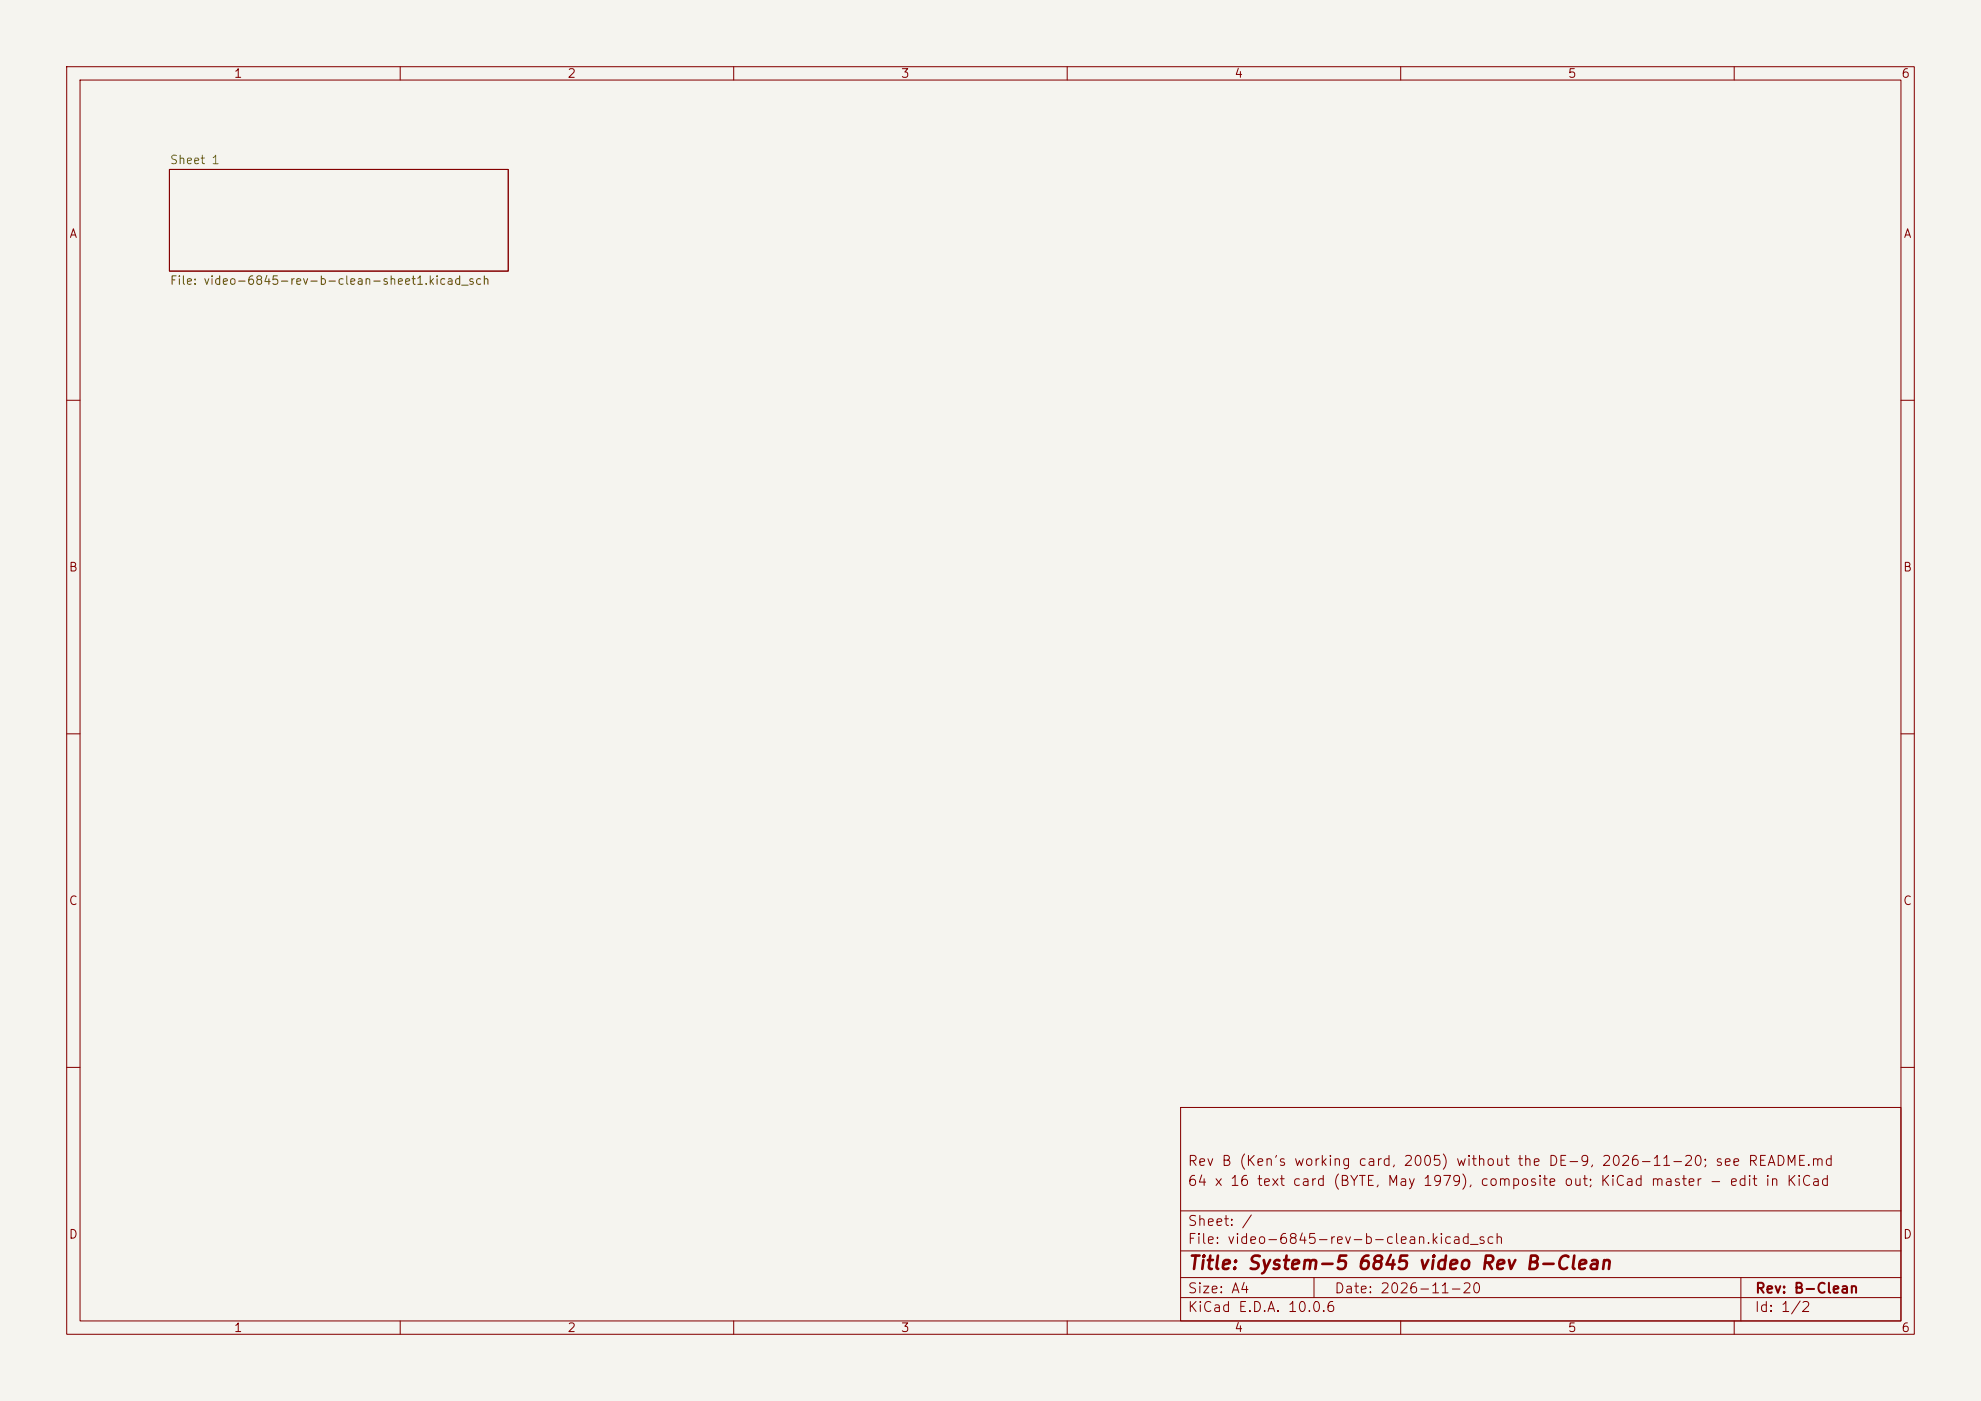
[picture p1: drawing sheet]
<svg xmlns="http://www.w3.org/2000/svg" width="297mm" height="210mm" viewBox="0 0 297 210" stroke-linecap="round" stroke-linejoin="round" font-family="sans-serif">
<defs><g id="words">
<text font-size="2" fill="#840000" x="178" y="190.8">Title: System-5 6845 video Rev B-Clean</text>
<g font-size="1.5" fill="#840000">
<text x="178" y="178.1">64 x 16 text card (BYTE, May 1979), composite out; KiCad master - edit in KiCad</text>
<text x="178" y="175.1">Rev B (Ken's working card, 2005) without the DE-9, 2026-11-20; see README.md</text>
<text x="178" y="184.1">Sheet: /</text>
<text x="178" y="186.8">File: video-6845-rev-b-clean.kicad_sch</text>
<text x="178" y="197">KiCad E.D.A. 10.0.6</text>
<text x="178" y="194.2">Size: A4</text>
<text x="200" y="194.2">Date: 2026-11-20</text>
<text x="263" y="197">Id: 1/2</text>
<text x="263" y="194.2">Rev: B-Clean</text>
</g>
<g font-size="1.3" fill="#840000">
<text x="35" y="12">1</text>
<text x="85" y="12">2</text>
<text x="135" y="12">3</text>
<text x="185" y="12">4</text>
<text x="235" y="12">5</text>
<text x="285" y="12">6</text>
<text x="10.3" y="36">A</text>
<text x="285.3" y="36">A</text>
<text x="10.2" y="86">B</text>
<text x="285.2" y="86">B</text>
<text x="10.2" y="136">C</text>
<text x="285.2" y="136">C</text>
<text x="10.2" y="186">D</text>
<text x="285.2" y="186">D</text>
<text x="35" y="200">1</text>
<text x="85" y="200">2</text>
<text x="135" y="200">3</text>
<text x="185" y="200">4</text>
<text x="235" y="200">5</text>
<text x="285" y="200">6</text>
</g>
<text font-size="1.3" fill="#006464" x="25.4" y="24.9">Sheet 1</text>
<text font-size="1.3" fill="#725600" x="25.4" y="43">File: video-6845-rev-b-clean-sheet1.kicad_sch</text>
</g></defs>
<path d="M0 0h297v210h-297z" fill="#f5f4ef" stroke="#f5f4ef" stroke-width=".15"/>
<g fill="none" stroke="#840000" stroke-width=".15">
<path d="M10 10h277v190h-277zM12 12h273v186h-273zM60 10v2M110 10v2M160 10v2M210 10v2M260 10v2M25.4 25.4h50.8v15.2h-50.8zM10 60h2M285 60h2M10 110h2M285 110h2"/>
<path d="M10 160h2M177 166h108v32h-108zM285 160h2M60 198v2M110 198v2M160 198v2M177 194.5h108M177 191.5h108M177 187.5h108M177 181.5h108M197 191.5v3M210 198v2"/>
<path d="M260 198v2M261 191.5v6.5"/>
</g>
<use href="#words"/>
</svg>
